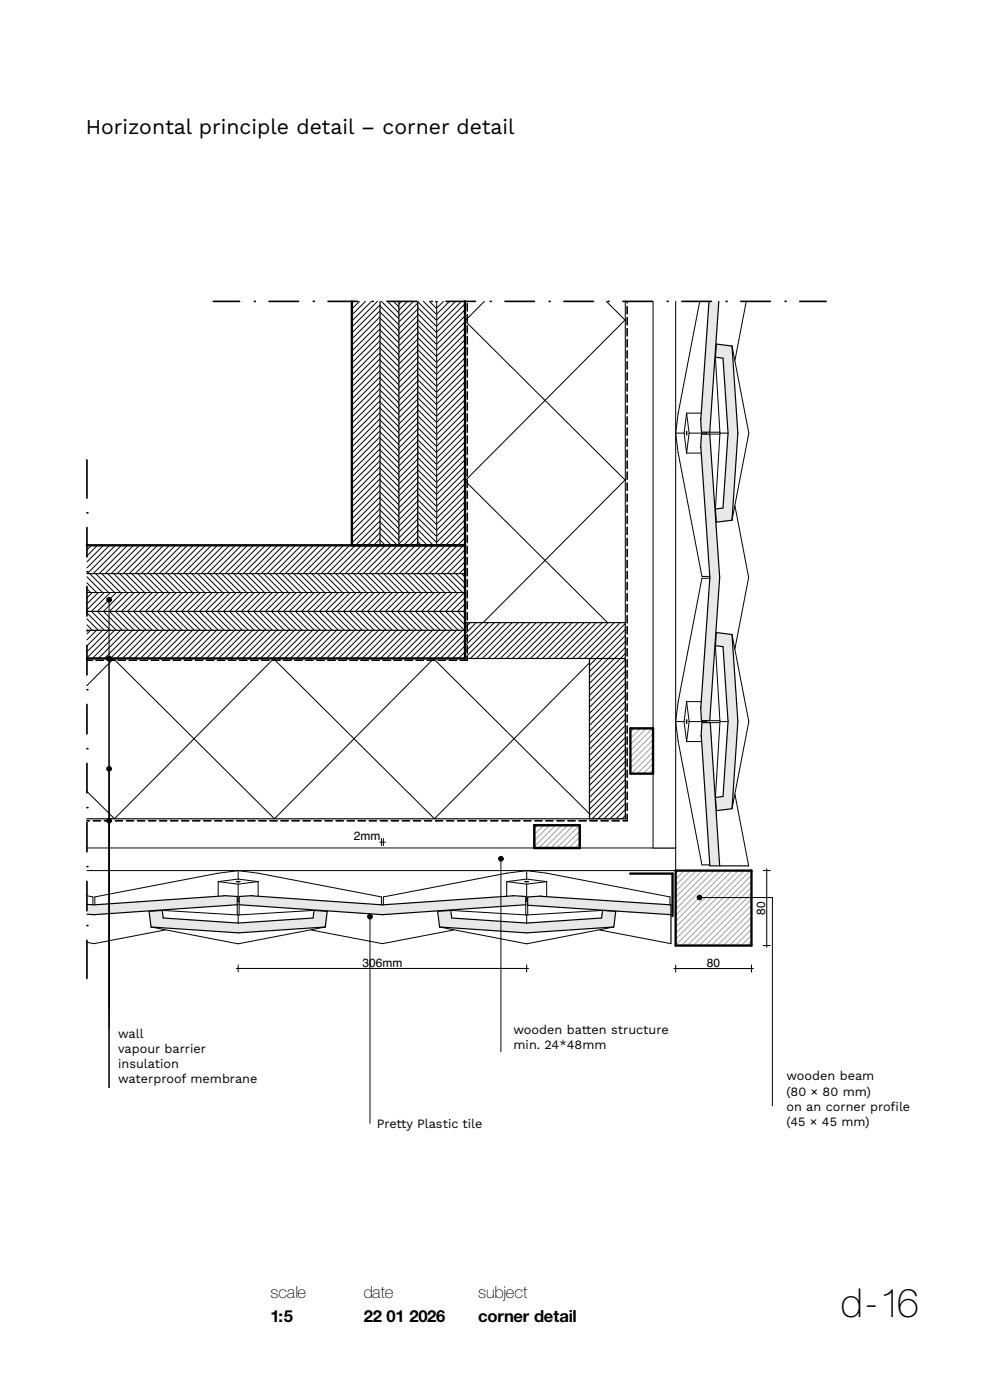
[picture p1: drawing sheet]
<svg xmlns="http://www.w3.org/2000/svg" width="210mm" height="297mm" viewBox="0 0 210 297" stroke-linecap="round" stroke-linejoin="round" font-family="sans-serif">
<defs><g id="words">
<text font-size="8.5" x="178.4" y="279.4">d-16</text>
<text font-size="4.5" x="18.2" y="28.4">Horizontal principle detail – corner detail</text>
<g font-size="3.5">
<text x="57.4" y="275.4">scale</text>
<text x="77.2" y="275.4">date</text>
<text x="101.4" y="275.4">subject</text>
<text x="57.4" y="280.4">1:5</text>
<text x="77.2" y="280.4">22</text>
<text x="82" y="280.4">01</text>
<text x="86.8" y="280.4">2026</text>
<text x="101.4" y="280.4">corner detail</text>
</g>
<g font-size="2.7">
<text x="25.1" y="220.2">wall</text>
<text x="108.9" y="219.4">wooden batten structure</text>
<text x="25.1" y="223.4">vapour barrier</text>
<text x="25.1" y="226.6">insulation</text>
<text x="108.9" y="222.6">min. 24*48mm</text>
<text x="25.1" y="229.9">waterproof membrane</text>
<text x="166.8" y="229.2">wooden beam</text>
<text x="166.8" y="232.4">(80 × 80 mm)</text>
<text x="79.9" y="239.3">Pretty Plastic tile</text>
<text x="166.8" y="235.6">on an corner profle</text>
<text x="166.8" y="238.8">(45 × 45 mm)</text>
<text x="188.9" y="235.6">i</text>
</g>
<g font-size="2.5">
<text x="75.1" y="178.3">2mm</text>
<text x="162.3" y="194.1" transform="rotate(-90 162.3 194.1)">80</text>
<text x="76.9" y="205.1">306mm</text>
<text x="149.9" y="205.1">80</text>
</g>
</g></defs>
<path d="M18.4 139.7h106.6v34h-106.6M24 139.7l34.2 34 33.8-34M24.2 139.7l-5.8 5.7M58 139.7l34.2 34 32.8-33.1M58.1 139.7l-33.8 34-5.9-5.8M91.9 139.7l33.1 32.9" fill="none" stroke="#000" stroke-width=".21"/>
<path d="M18.4 133.7h80.2v6h-80.2z" fill-rule="evenodd" fill="#fff"/>
<g fill="none" stroke="#000" stroke-width=".21">
<path d="M18.4 133.7h80.2v6h-80.2M19.2 133.7l-.8 .8M20.5 133.7l-2.1 2M21.8 133.7l-3.4 3.3M23 133.7l-4.6 4.6M24.3 133.7l-5.9 5.9M25.6 133.7l-6 6M26.9 133.7l-6 6M28.1 133.7l-6 6M29.4 133.7l-6 6M30.7 133.7l-6 6M32 133.7l-6 6"/>
<path d="M33.2 133.7l-6 6M34.5 133.7l-6 6M35.8 133.7l-6 6M37 133.7l-6 6M38.3 133.7l-6 6M39.6 133.7l-6 6M40.9 133.7l-6 6M42.1 133.7l-6 6M43.4 133.7l-6 6M44.7 133.7l-6 6M46 133.7l-6 6M47.2 133.7l-6 6"/>
<path d="M48.5 133.7l-6 6M49.8 133.7l-6 6M51 133.7l-6 6M52.3 133.7l-6 6M53.6 133.7l-6 6M54.9 133.7l-6 6M56.1 133.7l-6 6M57.4 133.7l-6 6M58.7 133.7l-6 6M60 133.7l-6 6M61.2 133.7l-6 6M62.5 133.7l-6 6"/>
<path d="M63.8 133.7l-6 6M65 133.7l-6 6M66.3 133.7l-6 6M67.6 133.7l-6 6M68.9 133.7l-6 6M70.1 133.7l-6 6M71.4 133.7l-6 6M72.7 133.7l-6 6M74 133.7l-6 6M75.2 133.7l-6 6M76.5 133.7l-6 6M77.8 133.7l-6 6"/>
<path d="M79 133.7l-6 6M80.3 133.7l-6 6M81.6 133.7l-6 6M82.9 133.7l-6 6M84.1 133.7l-6 6M85.4 133.7l-6 6M86.7 133.7l-6 6M88 133.7l-6 6M89.2 133.7l-6 6M90.5 133.7l-6 6M91.8 133.7l-6 6M93 133.7l-6 6"/>
<path d="M94.3 133.7l-6 6M95.6 133.7l-6 6M96.9 133.7l-6 6M98.1 133.7l-6 6M98.6 139.6l-.1 .1M98.6 138.3l-1.4 1.4M98.6 137l-2.6 2.7M98.6 135.7l-3.9 4M98.6 134.5l-5.2 5.2"/>
</g>
<path d="M18.4 129.7h80.2v4h-80.2z" fill-rule="evenodd" fill="#fff"/>
<g fill="none" stroke="#000" stroke-width=".21">
<path d="M18.4 132.6l1.2 1.1M18.4 131.3l2.4 2.4M18.4 130l3.7 3.7M18.4 129.7h80.2v4h-80.2M19.4 129.7l4 4M20.7 129.7l4 4M21.9 129.7l4 4M23.2 129.7l4 4M24.5 129.7l4 4M25.8 129.7l4 4M27 129.7l4 4M28.3 129.7l4 4"/>
<path d="M29.6 129.7l4 4M30.8 129.7l4 4M32.1 129.7l4 4M33.4 129.7l4 4M34.7 129.7l4 4M35.9 129.7l4 4M37.2 129.7l4 4M38.5 129.7l4 4M39.8 129.7l4 4M41 129.7l4 4M42.3 129.7l4 4M43.6 129.7l4 4"/>
<path d="M44.8 129.7l4 4M46.1 129.7l4 4M47.4 129.7l4 4M48.7 129.7l4 4M49.9 129.7l4 4M51.2 129.7l4 4M52.5 129.7l4 4M53.8 129.7l4 4M55 129.7l4 4M56.3 129.7l4 4M57.6 129.7l4 4M58.8 129.7l4 4"/>
<path d="M60.1 129.7l4 4M61.4 129.7l4 4M62.7 129.7l4 4M63.9 129.7l4 4M65.2 129.7l4 4M66.5 129.7l4 4M67.8 129.7l4 4M69 129.7l4 4M70.3 129.7l4 4M71.6 129.7l4 4M72.8 129.7l4 4M74.1 129.7l4 4"/>
<path d="M75.4 129.7l4 4M76.7 129.7l4 4M77.9 129.7l4 4M79.2 129.7l4 4M80.5 129.7l4 4M81.8 129.7l4 4M83 129.7l4 4M84.3 129.7l4 4M85.6 129.7l4 4M86.8 129.7l4 4M88.1 129.7l4 4M89.4 129.7l4 4"/>
<path d="M90.7 129.7l4 4M91.9 129.7l4 4M93.2 129.7l4 4M94.5 129.7l4 4M95.8 129.7l2.8 2.9M97 129.7l1.6 1.6M98.3 129.7l.3 .3"/>
</g>
<path d="M18.4 125.7h80.2v4h-80.2z" fill-rule="evenodd" fill="#fff"/>
<g fill="none" stroke="#000" stroke-width=".21">
<path d="M18.4 125.7h80.2v4h-80.2M19.6 125.7l-1.2 1.1M20.9 125.7l-2.5 2.4M22.1 125.7l-3.7 3.7M23.4 125.7l-4 4M24.7 125.7l-4 4M26 125.7l-4 4M27.2 125.7l-4 4M28.5 125.7l-4 4M29.8 125.7l-4 4M31 125.7l-4 4M32.3 125.7l-4 4"/>
<path d="M33.6 125.7l-4 4M34.9 125.7l-4 4M36.1 125.7l-4 4M37.4 125.7l-4 4M38.7 125.7l-4 4M40 125.7l-4 4M41.2 125.7l-4 4M42.5 125.7l-4 4M43.8 125.7l-4 4M45 125.7l-4 4M46.3 125.7l-4 4M47.6 125.7l-4 4"/>
<path d="M48.9 125.7l-4 4M50.1 125.7l-4 4M51.4 125.7l-4 4M52.7 125.7l-4 4M54 125.7l-4 4M55.2 125.7l-4 4M56.5 125.7l-4 4M57.8 125.7l-4 4M59 125.7l-4 4M60.3 125.7l-4 4M61.6 125.7l-4 4M62.9 125.7l-4 4"/>
<path d="M64.1 125.7l-4 4M65.4 125.7l-4 4M66.7 125.7l-4 4M68 125.7l-4 4M69.2 125.7l-4 4M70.5 125.7l-4 4M71.8 125.7l-4 4M73 125.7l-4 4M74.3 125.7l-4 4M75.6 125.7l-4 4M76.9 125.7l-4 4M78.1 125.7l-4 4"/>
<path d="M79.4 125.7l-4 4M80.7 125.7l-4 4M82 125.7l-4 4M83.2 125.7l-4 4M84.5 125.7l-4 4M85.8 125.7l-4 4M87 125.7l-4 4M88.3 125.7l-4 4M89.6 125.7l-4 4M90.9 125.7l-4 4M92.1 125.7l-4 4M93.4 125.7l-4 4"/>
<path d="M94.7 125.7l-4 4M96 125.7l-4 4M97.2 125.7l-4 4M98.5 125.7l-4 4M98.6 129.4l-.3 .3M98.6 128.1l-1.6 1.6M98.6 126.8l-2.8 2.9"/>
</g>
<path d="M18.4 121.7h80.2v4h-80.2z" fill-rule="evenodd" fill="#fff"/>
<g fill="none" stroke="#000" stroke-width=".21">
<path d="M18.4 124.9l.8 .8M18.4 123.6l2.1 2.1M18.4 122.4l3.4 3.3M18.4 121.7h80.2v4h-80.2M19 121.7l4 4M20.3 121.7l4 4M21.6 121.7l4 4M22.8 121.7l4 4M24.1 121.7l4 4M25.4 121.7l4 4M26.7 121.7l4 4M27.9 121.7l4 4"/>
<path d="M29.2 121.7l4 4M30.5 121.7l4 4M31.8 121.7l4 4M33 121.7l4 4M34.3 121.7l4 4M35.6 121.7l4 4M36.8 121.7l4 4M38.1 121.7l4 4M39.4 121.7l4 4M40.7 121.7l4 4M41.9 121.7l4 4M43.2 121.7l4 4"/>
<path d="M44.5 121.7l4 4M45.8 121.7l4 4M47 121.7l4 4M48.3 121.7l4 4M49.6 121.7l4 4M50.8 121.7l4 4M52.1 121.7l4 4M53.4 121.7l4 4M54.7 121.7l4 4M55.9 121.7l4 4M57.2 121.7l4 4M58.5 121.7l4 4"/>
<path d="M59.8 121.7l4 4M61 121.7l4 4M62.3 121.7l4 4M63.6 121.7l4 4M64.8 121.7l4 4M66.1 121.7l4 4M67.4 121.7l4 4M68.7 121.7l4 4M69.9 121.7l4 4M71.2 121.7l4 4M72.5 121.7l4 4M73.8 121.7l4 4"/>
<path d="M75 121.7l4 4M76.3 121.7l4 4M77.6 121.7l4 4M78.8 121.7l4 4M80.1 121.7l4 4M81.4 121.7l4 4M82.7 121.7l4 4M83.9 121.7l4 4M85.2 121.7l4 4M86.5 121.7l4 4M87.8 121.7l4 4M89 121.7l4 4"/>
<path d="M90.3 121.7l4 4M91.6 121.7l4 4M92.8 121.7l4 4M94.1 121.7l4 4M95.4 121.7l3.2 3.2M96.7 121.7l1.9 2M97.9 121.7l.7 .7"/>
</g>
<path d="M18.4 115.7h80.2v6h-80.2z" fill-rule="evenodd" fill="#fff"/>
<g fill="none" stroke="#000" stroke-width=".21">
<path d="M18.4 115.7h80.2v6h-80.2M19.4 115.7l-1 1M20.7 115.7l-2.3 2.2M22 115.7l-3.6 3.5M23.2 115.7l-4.8 4.8M24.5 115.7l-6 6M25.8 115.7l-6 6M27 115.7l-6 6M28.3 115.7l-6 6M29.6 115.7l-6 6M30.9 115.7l-6 6M32.1 115.7l-6 6"/>
<path d="M33.4 115.7l-6 6M34.7 115.7l-6 6M36 115.7l-6 6M37.2 115.7l-6 6M38.5 115.7l-6 6M39.8 115.7l-6 6M41 115.7l-6 6M42.3 115.7l-6 6M43.6 115.7l-6 6M44.9 115.7l-6 6M46.1 115.7l-6 6M47.4 115.7l-6 6"/>
<path d="M48.7 115.7l-6 6M50 115.7l-6 6M51.2 115.7l-6 6M52.5 115.7l-6 6M53.8 115.7l-6 6M55 115.7l-6 6M56.3 115.7l-6 6M57.6 115.7l-6 6M58.9 115.7l-6 6M60.1 115.7l-6 6M61.4 115.7l-6 6M62.7 115.7l-6 6"/>
<path d="M64 115.7l-6 6M65.2 115.7l-6 6M66.5 115.7l-6 6M67.8 115.7l-6 6M69 115.7l-6 6M70.3 115.7l-6 6M71.6 115.7l-6 6M72.9 115.7l-6 6M74.1 115.7l-6 6M75.4 115.7l-6 6M76.7 115.7l-6 6M78 115.7l-6 6"/>
<path d="M79.2 115.7l-6 6M80.5 115.7l-6 6M81.8 115.7l-6 6M83 115.7l-6 6M84.3 115.7l-6 6M85.6 115.7l-6 6M86.9 115.7l-6 6M88.1 115.7l-6 6M89.4 115.7l-6 6M90.7 115.7l-6 6M92 115.7l-6 6M93.2 115.7l-6 6"/>
<path d="M94.5 115.7l-6 6M95.8 115.7l-6 6M97 115.7l-6 6M98.3 115.7l-6 6M98.6 119.2l-2.5 2.5M98.6 117.9l-3.7 3.8M98.6 116.6l-5 5.1M98.6 120.5l-1.2 1.2"/>
</g>
<path d="M125 139.7h7.6v34h-7.6z" fill-rule="evenodd" fill="#fff"/>
<g fill="none" stroke="#000" stroke-width=".21">
<path d="M125 139.7h7.6v34h-7.6zM125.2 139.7l-.2 .2M126.5 139.7l-1.5 1.5M127.8 139.7l-2.8 2.7M129 139.7l-4 4M130.3 139.7l-5.3 5.3M131.6 139.7l-6.6 6.5M132.6 139.9l-7.6 7.6M132.6 159l-7.6 7.6M132.6 157.7l-7.6 7.6M132.6 156.5l-7.6 7.6M132.6 155.2l-7.6 7.6"/>
<path d="M132.6 153.9l-7.6 7.6M132.6 152.6l-7.6 7.6M132.6 151.4l-7.6 7.6M132.6 150.1l-7.6 7.6M132.6 148.8l-7.6 7.6M132.6 147.6l-7.6 7.6M132.6 146.3l-7.6 7.6M132.6 145l-7.6 7.6M132.6 143.7l-7.6 7.6M132.6 142.5l-7.6 7.6M132.6 141.2l-7.6 7.6M132.6 173l-.6 .7"/>
<path d="M132.6 171.7l-1.9 2M132.6 170.5l-3.2 3.2M132.6 169.2l-4.5 4.5M132.6 167.9l-5.7 5.8M132.6 166.6l-7 7.1M132.6 165.4l-7.6 7.6M132.6 164.1l-7.6 7.6M132.6 162.8l-7.6 7.6M132.6 161.6l-7.6 7.6M132.6 160.3l-7.6 7.6"/>
</g>
<path d="M18.4 179.9h124.9v4.8h-124.9z" fill-rule="evenodd" fill="#fff"/>
<path d="M18.4 179.9h124.9v4.8h-124.9" fill="none" stroke="#000" stroke-width=".21"/>
<path d="M113.4 175.1h9.6v4.8h-9.6z" fill-rule="evenodd" fill="#fff"/>
<path d="M114 175.1l-.6 .6M115.3 175.1l-1.9 1.9M116.6 175.1l-3.2 3.2M117.8 175.1l-4.4 4.5M119.1 175.1l-4.8 4.8M120.4 175.1l-4.8 4.8M121.6 175.1l-4.8 4.8M122.9 175.1l-4.8 4.8M123 178.9l-1.1 1M123 177.6l-2.3 2.3M123 176.3l-3.6 3.6" fill="none" stroke="#99a3a6" stroke-width=".21"/>
<path d="M113.4 175.1h9.6v4.8h-9.6z" fill="none" stroke="#000" stroke-width=".5"/>
<path d="M98.6 63.9h34v75.8h-34z" fill-rule="evenodd" fill="#fff"/>
<path d="M98.6 63.9v75.8h34v-75.8M102.7 63.9l-4.1 4.2 34 33.8M128.6 63.9l4 4M132.6 67.8l-34 34.2 34 33.8M132.6 101.8l-34 34.1 3.8 3.8M132.6 135.7l-3.9 4" fill="none" stroke="#000" stroke-width=".21"/>
<path d="M138.5 63.9h4.8v116h-4.8z" fill-rule="evenodd" fill="#fff"/>
<path d="M138.5 63.9v116h4.8v-116" fill="none" stroke="#000" stroke-width=".21"/>
<path d="M133.7 154.5h4.8v9.6h-4.8z" fill-rule="evenodd" fill="#fff"/>
<path d="M134.6 154.5l-.9 .9M135.9 154.5l-2.2 2.1M137.1 154.5l-3.4 3.4M138.4 154.5l-4.7 4.7M138.5 159.5l-4.6 4.6M138.5 158.2l-4.8 4.8M138.5 156.9l-4.8 4.8M138.5 155.7l-4.8 4.8M138.5 163.3l-.8 .8M138.5 162l-2.1 2.1M138.5 160.8l-3.3 3.3" fill="none" stroke="#99a3a6" stroke-width=".21"/>
<path d="M133.7 154.5h4.8v9.6h-4.8z" fill="none" stroke="#000" stroke-width=".21"/>
<path d="M98.6 132.1h34v7.6h-34z" fill-rule="evenodd" fill="#fff"/>
<g fill="none" stroke="#000" stroke-width=".21">
<path d="M98.6 132.1h34v7.6h-34zM99.7 132.1l-1.1 1.1M101 132.1l-2.4 2.4M102.3 132.1l-3.7 3.6M103.6 132.1l-5 4.9M104.8 132.1l-6.2 6.2M106.1 132.1l-7.5 7.5M107.4 132.1l-7.6 7.6M108.6 132.1l-7.6 7.6M109.9 132.1l-7.6 7.6M111.2 132.1l-7.6 7.6M112.5 132.1l-7.6 7.6"/>
<path d="M113.7 132.1l-7.6 7.6M115 132.1l-7.6 7.6M116.3 132.1l-7.6 7.6M117.6 132.1l-7.6 7.6M118.8 132.1l-7.6 7.6M120.1 132.1l-7.6 7.6M121.4 132.1l-7.6 7.6M122.6 132.1l-7.6 7.6M123.9 132.1l-7.6 7.6M125.2 132.1l-7.6 7.6M126.5 132.1l-7.6 7.6M127.7 132.1l-7.6 7.6"/>
<path d="M129 132.1l-7.6 7.6M130.3 132.1l-7.6 7.6M131.6 132.1l-7.6 7.6M132.6 138.6l-1 1.1M132.6 137.4l-2.3 2.3M132.6 136.1l-3.6 3.6M132.6 134.8l-4.8 4.9M132.6 133.6l-6.1 6.1M132.6 132.3l-7.4 7.4"/>
</g>
<path d="M74.6 63.9h6v51.8h-6z" fill-rule="evenodd" fill="#fff"/>
<g fill="none" stroke="#000" stroke-width=".21">
<path d="M74.6 63.9v51.8h6v-51.8M75 63.9l-.4 .4M76.2 63.9l-1.6 1.6M77.5 63.9l-2.9 2.9M78.8 63.9l-4.2 4.2M80.1 63.9l-5.5 5.5M80.6 79.9l-6 6M80.6 78.6l-6 6M80.6 77.4l-6 6M80.6 76.1l-6 6M80.6 74.8l-6 6M80.6 73.5l-6 6"/>
<path d="M80.6 72.3l-6 6M80.6 71l-6 6M80.6 69.7l-6 6M80.6 68.5l-6 6M80.6 67.2l-6 6M80.6 65.9l-6 6M80.6 64.6l-6 6M80.6 99l-6 6M80.6 97.7l-6 6M80.6 96.5l-6 6M80.6 95.2l-6 6M80.6 93.9l-6 6"/>
<path d="M80.6 92.6l-6 6M80.6 91.4l-6 6M80.6 90.1l-6 6M80.6 88.8l-6 6M80.6 87.5l-6 6M80.6 86.3l-6 6M80.6 85l-6 6M80.6 83.7l-6 6M80.6 82.5l-6 6M80.6 81.2l-6 6M80.6 115.5l-.1 .2M80.6 114.3l-1.4 1.4"/>
<path d="M80.6 113l-2.6 2.7M80.6 111.7l-3.9 4M80.6 110.5l-5.2 5.2M80.6 109.2l-6 6M80.6 107.9l-6 6M80.6 106.6l-6 6M80.6 105.4l-6 6M80.6 104.1l-6 6M80.6 102.8l-6 6M80.6 101.5l-6 6M80.6 100.3l-6 6"/>
</g>
<path d="M80.6 63.9h4v51.8h-4z" fill-rule="evenodd" fill="#fff"/>
<g fill="none" stroke="#000" stroke-width=".21">
<path d="M80.6 78.9l4 4M80.6 77.7l4 4M80.6 76.4l4 4M80.6 75.1l4 4M80.6 73.8l4 4M80.6 72.6l4 4M80.6 71.3l4 4M80.6 70l4 4M80.6 68.8l4 4M80.6 67.5l4 4M80.6 66.2l4 4M80.6 64.9l4 4"/>
<path d="M80.6 63.9v51.8h4v-51.8M80.9 63.9l3.7 3.8M82.2 63.9l2.4 2.5M83.5 63.9l1.1 1.2M80.6 99.3l4 4M80.6 98l4 4M80.6 96.8l4 4M80.6 95.5l4 4M80.6 94.2l4 4M80.6 92.9l4 4M80.6 91.7l4 4M80.6 90.4l4 4"/>
<path d="M80.6 89.1l4 4M80.6 87.8l4 4M80.6 86.6l4 4M80.6 85.3l4 4M80.6 84l4 4M80.6 82.8l4 4M80.6 81.5l4 4M80.6 80.2l4 4M80.6 114.6l1.2 1.1M80.6 113.3l2.4 2.4M80.6 112l3.7 3.7M80.6 110.8l4 4"/>
<path d="M80.6 109.5l4 4M80.6 108.2l4 4M80.6 106.9l4 4M80.6 105.7l4 4M80.6 104.4l4 4M80.6 103.1l4 4M80.6 101.8l4 4M80.6 100.6l4 4"/>
</g>
<path d="M84.6 63.9h4v51.8h-4z" fill-rule="evenodd" fill="#fff"/>
<g fill="none" stroke="#000" stroke-width=".21">
<path d="M84.6 63.9v51.8h4v-51.8M85.2 63.9l-.6 .6M86.4 63.9l-1.8 1.8M87.7 63.9l-3.1 3.1M88.6 79.5l-4 4M88.6 78.3l-4 4M88.6 77l-4 4M88.6 75.7l-4 4M88.6 74.5l-4 4M88.6 73.2l-4 4M88.6 71.9l-4 4M88.6 70.6l-4 4"/>
<path d="M88.6 69.4l-4 4M88.6 68.1l-4 4M88.6 66.8l-4 4M88.6 65.5l-4 4M88.6 64.3l-4 4M88.6 99.9l-4 4M88.6 98.6l-4 4M88.6 97.4l-4 4M88.6 96.1l-4 4M88.6 94.8l-4 4M88.6 93.5l-4 4M88.6 92.3l-4 4"/>
<path d="M88.6 91l-4 4M88.6 89.7l-4 4M88.6 88.5l-4 4M88.6 87.2l-4 4M88.6 85.9l-4 4M88.6 84.6l-4 4M88.6 83.4l-4 4M88.6 82.1l-4 4M88.6 80.8l-4 4M88.6 115.2l-.5 .5M88.6 113.9l-1.7 1.8M88.6 112.6l-3 3.1"/>
<path d="M88.6 111.4l-4 4M88.6 110.1l-4 4M88.6 108.8l-4 4M88.6 107.5l-4 4M88.6 106.3l-4 4M88.6 105l-4 4M88.6 103.7l-4 4M88.6 102.5l-4 4M88.6 101.2l-4 4"/>
</g>
<path d="M88.6 63.9h4v51.8h-4z" fill-rule="evenodd" fill="#fff"/>
<g fill="none" stroke="#000" stroke-width=".21">
<path d="M88.6 79.3l4 4M88.6 78l4 4M88.6 76.8l4 4M88.6 75.5l4 4M88.6 74.2l4 4M88.6 72.9l4 4M88.6 71.7l4 4M88.6 70.4l4 4M88.6 69.1l4 4M88.6 67.8l4 4M88.6 66.6l4 4M88.6 65.3l4 4"/>
<path d="M88.6 64l4 4M88.6 63.9v51.8h4v-51.8M89.8 63.9l2.8 2.9M91.1 63.9l1.5 1.6M92.4 63.9l.2 .3M88.6 99.7l4 4M88.6 98.4l4 4M88.6 97.1l4 4M88.6 95.8l4 4M88.6 94.6l4 4M88.6 93.3l4 4M88.6 92l4 4"/>
<path d="M88.6 90.8l4 4M88.6 89.5l4 4M88.6 88.2l4 4M88.6 86.9l4 4M88.6 85.7l4 4M88.6 84.4l4 4M88.6 83.1l4 4M88.6 81.8l4 4M88.6 80.6l4 4M88.6 114.9l.8 .8M88.6 113.7l2.1 2M88.6 112.4l3.3 3.3"/>
<path d="M88.6 111.1l4 4M88.6 109.8l4 4M88.6 108.6l4 4M88.6 107.3l4 4M88.6 106l4 4M88.6 104.8l4 4M88.6 103.5l4 4M88.6 102.2l4 4M88.6 100.9l4 4"/>
</g>
<path d="M92.6 63.9h6v51.8h-6z" fill-rule="evenodd" fill="#fff"/>
<g fill="none" stroke="#000" stroke-width=".21">
<path d="M92.6 63.9v51.8h6v-51.8M92.8 63.9l-.2 .2M94.1 63.9l-1.5 1.5M95.3 63.9l-2.7 2.7M96.6 63.9l-4 4M97.9 63.9l-5.3 5.3M98.6 79.7l-6 6M98.6 78.5l-6 6M98.6 77.2l-6 6M98.6 75.9l-6 6M98.6 74.6l-6 6M98.6 73.4l-6 6"/>
<path d="M98.6 72.1l-6 6M98.6 70.8l-6 6M98.6 69.5l-6 6M98.6 68.3l-6 6M98.6 67l-6 6M98.6 65.7l-6 6M98.6 64.5l-6 6M98.6 98.8l-6 6M98.6 97.5l-6 6M98.6 96.3l-6 6M98.6 95l-6 6M98.6 93.7l-6 6"/>
<path d="M98.6 92.5l-6 6M98.6 91.2l-6 6M98.6 89.9l-6 6M98.6 88.6l-6 6M98.6 87.4l-6 6M98.6 86.1l-6 6M98.6 84.8l-6 6M98.6 83.5l-6 6M98.6 82.3l-6 6M98.6 81l-6 6M98.6 115.4l-.3 .3M98.6 114.1l-1.6 1.6"/>
<path d="M98.6 112.8l-2.8 2.9M98.6 111.5l-4.1 4.2M98.6 110.3l-5.4 5.4M98.6 109l-6 6M98.6 107.7l-6 6M98.6 106.5l-6 6M98.6 105.2l-6 6M98.6 103.9l-6 6M98.6 102.6l-6 6M98.6 101.4l-6 6M98.6 100.1l-6 6"/>
</g>
<path d="M18.4 139.7h106.6v34h-106.6z" fill-rule="evenodd" fill="#fff"/>
<path d="M18.4 139.7h106.6v34h-106.6M24 139.7l34.2 34 33.8-34M24.2 139.7l-5.8 5.7M58 139.7l34.2 34 32.8-33.1M58.1 139.7l-33.8 34-5.9-5.8M91.9 139.7l33.1 32.9" fill="none" stroke="#000" stroke-width=".21"/>
<path d="M18.4 133.7h80.2v6h-80.2z" fill-rule="evenodd" fill="#fff"/>
<g fill="none" stroke="#000" stroke-width=".21">
<path d="M18.4 133.7h80.2v6h-80.2M19.2 133.7l-.8 .8M20.5 133.7l-2.1 2M21.8 133.7l-3.4 3.3M23 133.7l-4.6 4.6M24.3 133.7l-5.9 5.9M25.6 133.7l-6 6M26.9 133.7l-6 6M28.1 133.7l-6 6M29.4 133.7l-6 6M30.7 133.7l-6 6M32 133.7l-6 6"/>
<path d="M33.2 133.7l-6 6M34.5 133.7l-6 6M35.8 133.7l-6 6M37 133.7l-6 6M38.3 133.7l-6 6M39.6 133.7l-6 6M40.9 133.7l-6 6M42.1 133.7l-6 6M43.4 133.7l-6 6M44.7 133.7l-6 6M46 133.7l-6 6M47.2 133.7l-6 6"/>
<path d="M48.5 133.7l-6 6M49.8 133.7l-6 6M51 133.7l-6 6M52.3 133.7l-6 6M53.6 133.7l-6 6M54.9 133.7l-6 6M56.1 133.7l-6 6M57.4 133.7l-6 6M58.7 133.7l-6 6M60 133.7l-6 6M61.2 133.7l-6 6M62.5 133.7l-6 6"/>
<path d="M63.8 133.7l-6 6M65 133.7l-6 6M66.3 133.7l-6 6M67.6 133.7l-6 6M68.9 133.7l-6 6M70.1 133.7l-6 6M71.4 133.7l-6 6M72.7 133.7l-6 6M74 133.7l-6 6M75.2 133.7l-6 6M76.5 133.7l-6 6M77.8 133.7l-6 6"/>
<path d="M79 133.7l-6 6M80.3 133.7l-6 6M81.6 133.7l-6 6M82.9 133.7l-6 6M84.1 133.7l-6 6M85.4 133.7l-6 6M86.7 133.7l-6 6M88 133.7l-6 6M89.2 133.7l-6 6M90.5 133.7l-6 6M91.8 133.7l-6 6M93 133.7l-6 6"/>
<path d="M94.3 133.7l-6 6M95.6 133.7l-6 6M96.9 133.7l-6 6M98.1 133.7l-6 6M98.6 139.6l-.1 .1M98.6 138.3l-1.4 1.4M98.6 137l-2.6 2.7M98.6 135.7l-3.9 4M98.6 134.5l-5.2 5.2"/>
</g>
<path d="M18.4 129.7h80.2v4h-80.2z" fill-rule="evenodd" fill="#fff"/>
<g fill="none" stroke="#000" stroke-width=".21">
<path d="M18.4 132.6l1.2 1.1M18.4 131.3l2.4 2.4M18.4 130l3.7 3.7M18.4 129.7h80.2v4h-80.2M19.4 129.7l4 4M20.7 129.7l4 4M21.9 129.7l4 4M23.2 129.7l4 4M24.5 129.7l4 4M25.8 129.7l4 4M27 129.7l4 4M28.3 129.7l4 4"/>
<path d="M29.6 129.7l4 4M30.8 129.7l4 4M32.1 129.7l4 4M33.4 129.7l4 4M34.7 129.7l4 4M35.9 129.7l4 4M37.2 129.7l4 4M38.5 129.7l4 4M39.8 129.7l4 4M41 129.7l4 4M42.3 129.7l4 4M43.6 129.7l4 4"/>
<path d="M44.8 129.7l4 4M46.1 129.7l4 4M47.4 129.7l4 4M48.7 129.7l4 4M49.9 129.7l4 4M51.2 129.7l4 4M52.5 129.7l4 4M53.8 129.7l4 4M55 129.7l4 4M56.3 129.7l4 4M57.6 129.7l4 4M58.8 129.7l4 4"/>
<path d="M60.1 129.7l4 4M61.4 129.7l4 4M62.7 129.7l4 4M63.9 129.7l4 4M65.2 129.7l4 4M66.5 129.7l4 4M67.8 129.7l4 4M69 129.7l4 4M70.3 129.7l4 4M71.6 129.7l4 4M72.8 129.7l4 4M74.1 129.7l4 4"/>
<path d="M75.4 129.7l4 4M76.7 129.7l4 4M77.9 129.7l4 4M79.2 129.7l4 4M80.5 129.7l4 4M81.8 129.7l4 4M83 129.7l4 4M84.3 129.7l4 4M85.6 129.7l4 4M86.8 129.7l4 4M88.1 129.7l4 4M89.4 129.7l4 4"/>
<path d="M90.7 129.7l4 4M91.9 129.7l4 4M93.2 129.7l4 4M94.5 129.7l4 4M95.8 129.7l2.8 2.9M97 129.7l1.6 1.6M98.3 129.7l.3 .3"/>
</g>
<path d="M18.4 125.7h80.2v4h-80.2z" fill-rule="evenodd" fill="#fff"/>
<g fill="none" stroke="#000" stroke-width=".21">
<path d="M18.4 125.7h80.2v4h-80.2M19.6 125.7l-1.2 1.1M20.9 125.7l-2.5 2.4M22.1 125.7l-3.7 3.7M23.4 125.7l-4 4M24.7 125.7l-4 4M26 125.7l-4 4M27.2 125.7l-4 4M28.5 125.7l-4 4M29.8 125.7l-4 4M31 125.7l-4 4M32.3 125.7l-4 4"/>
<path d="M33.6 125.7l-4 4M34.9 125.7l-4 4M36.1 125.7l-4 4M37.4 125.7l-4 4M38.7 125.7l-4 4M40 125.7l-4 4M41.2 125.7l-4 4M42.5 125.7l-4 4M43.8 125.7l-4 4M45 125.7l-4 4M46.3 125.7l-4 4M47.6 125.7l-4 4"/>
<path d="M48.9 125.7l-4 4M50.1 125.7l-4 4M51.4 125.7l-4 4M52.7 125.7l-4 4M54 125.7l-4 4M55.2 125.7l-4 4M56.5 125.7l-4 4M57.8 125.7l-4 4M59 125.7l-4 4M60.3 125.7l-4 4M61.6 125.7l-4 4M62.9 125.7l-4 4"/>
<path d="M64.1 125.7l-4 4M65.4 125.7l-4 4M66.7 125.7l-4 4M68 125.7l-4 4M69.2 125.7l-4 4M70.5 125.7l-4 4M71.8 125.7l-4 4M73 125.7l-4 4M74.3 125.7l-4 4M75.6 125.7l-4 4M76.9 125.7l-4 4M78.1 125.7l-4 4"/>
<path d="M79.4 125.7l-4 4M80.7 125.7l-4 4M82 125.7l-4 4M83.2 125.7l-4 4M84.5 125.7l-4 4M85.8 125.7l-4 4M87 125.7l-4 4M88.3 125.7l-4 4M89.6 125.7l-4 4M90.9 125.7l-4 4M92.1 125.7l-4 4M93.4 125.7l-4 4"/>
<path d="M94.7 125.7l-4 4M96 125.7l-4 4M97.2 125.7l-4 4M98.5 125.7l-4 4M98.6 129.4l-.3 .3M98.6 128.1l-1.6 1.6M98.6 126.8l-2.8 2.9"/>
</g>
<path d="M18.4 121.7h80.2v4h-80.2z" fill-rule="evenodd" fill="#fff"/>
<g fill="none" stroke="#000" stroke-width=".21">
<path d="M18.4 124.9l.8 .8M18.4 123.6l2.1 2.1M18.4 122.4l3.4 3.3M18.4 121.7h80.2v4h-80.2M19 121.7l4 4M20.3 121.7l4 4M21.6 121.7l4 4M22.8 121.7l4 4M24.1 121.7l4 4M25.4 121.7l4 4M26.7 121.7l4 4M27.9 121.7l4 4"/>
<path d="M29.2 121.7l4 4M30.5 121.7l4 4M31.8 121.7l4 4M33 121.7l4 4M34.3 121.7l4 4M35.6 121.7l4 4M36.8 121.7l4 4M38.1 121.7l4 4M39.4 121.7l4 4M40.7 121.7l4 4M41.9 121.7l4 4M43.2 121.7l4 4"/>
<path d="M44.5 121.7l4 4M45.8 121.7l4 4M47 121.7l4 4M48.3 121.7l4 4M49.6 121.7l4 4M50.8 121.7l4 4M52.1 121.7l4 4M53.4 121.7l4 4M54.7 121.7l4 4M55.9 121.7l4 4M57.2 121.7l4 4M58.5 121.7l4 4"/>
<path d="M59.8 121.7l4 4M61 121.7l4 4M62.3 121.7l4 4M63.6 121.7l4 4M64.8 121.7l4 4M66.1 121.7l4 4M67.4 121.7l4 4M68.7 121.7l4 4M69.9 121.7l4 4M71.2 121.7l4 4M72.5 121.7l4 4M73.8 121.7l4 4"/>
<path d="M75 121.7l4 4M76.3 121.7l4 4M77.6 121.7l4 4M78.8 121.7l4 4M80.1 121.7l4 4M81.4 121.7l4 4M82.7 121.7l4 4M83.9 121.7l4 4M85.2 121.7l4 4M86.5 121.7l4 4M87.8 121.7l4 4M89 121.7l4 4"/>
<path d="M90.3 121.7l4 4M91.6 121.7l4 4M92.8 121.7l4 4M94.1 121.7l4 4M95.4 121.7l3.2 3.2M96.7 121.7l1.9 2M97.9 121.7l.7 .7"/>
</g>
<path d="M18.4 115.7h80.2v6h-80.2z" fill-rule="evenodd" fill="#fff"/>
<g fill="none" stroke="#000" stroke-width=".21">
<path d="M18.4 115.7h80.2v6h-80.2M19.4 115.7l-1 1M20.7 115.7l-2.3 2.2M22 115.7l-3.6 3.5M23.2 115.7l-4.8 4.8M24.5 115.7l-6 6M25.8 115.7l-6 6M27 115.7l-6 6M28.3 115.7l-6 6M29.6 115.7l-6 6M30.9 115.7l-6 6M32.1 115.7l-6 6"/>
<path d="M33.4 115.7l-6 6M34.7 115.7l-6 6M36 115.7l-6 6M37.2 115.7l-6 6M38.5 115.7l-6 6M39.8 115.7l-6 6M41 115.7l-6 6M42.3 115.7l-6 6M43.6 115.7l-6 6M44.9 115.7l-6 6M46.1 115.7l-6 6M47.4 115.7l-6 6"/>
<path d="M48.7 115.7l-6 6M50 115.7l-6 6M51.2 115.7l-6 6M52.5 115.7l-6 6M53.8 115.7l-6 6M55 115.7l-6 6M56.3 115.7l-6 6M57.6 115.7l-6 6M58.9 115.7l-6 6M60.1 115.7l-6 6M61.4 115.7l-6 6M62.7 115.7l-6 6"/>
<path d="M64 115.7l-6 6M65.2 115.7l-6 6M66.5 115.7l-6 6M67.8 115.7l-6 6M69 115.7l-6 6M70.3 115.7l-6 6M71.6 115.7l-6 6M72.9 115.7l-6 6M74.1 115.7l-6 6M75.4 115.7l-6 6M76.7 115.7l-6 6M78 115.7l-6 6"/>
<path d="M79.2 115.7l-6 6M80.5 115.7l-6 6M81.8 115.7l-6 6M83 115.7l-6 6M84.3 115.7l-6 6M85.6 115.7l-6 6M86.9 115.7l-6 6M88.1 115.7l-6 6M89.4 115.7l-6 6M90.7 115.7l-6 6M92 115.7l-6 6M93.2 115.7l-6 6"/>
<path d="M94.5 115.7l-6 6M95.8 115.7l-6 6M97 115.7l-6 6M98.3 115.7l-6 6M98.6 119.2l-2.5 2.5M98.6 117.9l-3.7 3.8M98.6 116.6l-5 5.1M98.6 120.5l-1.2 1.2"/>
</g>
<path d="M125 139.7h7.6v34h-7.6z" fill-rule="evenodd" fill="#fff"/>
<g fill="none" stroke="#000" stroke-width=".21">
<path d="M125.2 139.7l-.2 .2M126.5 139.7l-1.5 1.5M127.8 139.7l-2.8 2.7M129 139.7l-4 4M130.3 139.7l-5.3 5.3M131.6 139.7l-6.6 6.5M132.6 139.9l-7.6 7.6M132.6 159l-7.6 7.6M132.6 157.7l-7.6 7.6M132.6 156.5l-7.6 7.6M132.6 155.2l-7.6 7.6M132.6 153.9l-7.6 7.6"/>
<path d="M132.6 152.6l-7.6 7.6M132.6 151.4l-7.6 7.6M132.6 150.1l-7.6 7.6M132.6 148.8l-7.6 7.6M132.6 147.6l-7.6 7.6M132.6 146.3l-7.6 7.6M132.6 145l-7.6 7.6M132.6 143.7l-7.6 7.6M132.6 142.5l-7.6 7.6M132.6 141.2l-7.6 7.6M132.6 173l-.6 .7M132.6 171.7l-1.9 2"/>
<path d="M132.6 170.5l-3.2 3.2M132.6 169.2l-4.5 4.5M132.6 167.9l-5.7 5.8M132.6 166.6l-7 7.1M132.6 165.4l-7.6 7.6M132.6 164.1l-7.6 7.6M132.6 162.8l-7.6 7.6M132.6 161.6l-7.6 7.6M132.6 160.3l-7.6 7.6"/>
</g>
<path d="M125 139.7h7.6v34h-7.6z" fill="none" stroke="#000" stroke-width=".25"/>
<path d="M113.4 175.1h9.6v4.8h-9.6z" fill-rule="evenodd" fill="#fff"/>
<path d="M114 175.1l-.6 .6M115.3 175.1l-1.9 1.9M116.6 175.1l-3.2 3.2M117.8 175.1l-4.4 4.5M119.1 175.1l-4.8 4.8M120.4 175.1l-4.8 4.8M121.6 175.1l-4.8 4.8M122.9 175.1l-4.8 4.8M123 178.9l-1.1 1M123 177.6l-2.3 2.3M123 176.3l-3.6 3.6" fill="none" stroke="#99a3a6" stroke-width=".21"/>
<path d="M113.4 175.1h9.6v4.8h-9.6z" fill="none" stroke="#000" stroke-width=".5"/>
<path d="M98.6 63.9h34v75.8h-34z" fill-rule="evenodd" fill="#fff"/>
<path d="M98.6 63.9v75.8h34v-75.8M102.7 63.9l-4.1 4.2 34 33.8M128.6 63.9l4 4M132.6 67.8l-34 34.2 34 33.8M132.6 101.8l-34 34.1 3.8 3.8M132.6 135.7l-3.9 4" fill="none" stroke="#000" stroke-width=".21"/>
<path d="M133.7 154.5h4.8v9.6h-4.8z" fill-rule="evenodd" fill="#fff"/>
<path d="M134.6 154.5l-.9 .9M135.9 154.5l-2.2 2.1M137.1 154.5l-3.4 3.4M138.4 154.5l-4.7 4.7M138.5 159.5l-4.6 4.6M138.5 158.2l-4.8 4.8M138.5 156.9l-4.8 4.8M138.5 155.7l-4.8 4.8M138.5 163.3l-.8 .8M138.5 162l-2.1 2.1M138.5 160.8l-3.3 3.3" fill="none" stroke="#99a3a6" stroke-width=".21"/>
<path d="M133.7 154.5h4.8v9.6h-4.8z" fill="none" stroke="#000" stroke-width=".5"/>
<path d="M98.6 132.1h34v7.6h-34z" fill-rule="evenodd" fill="#fff"/>
<g fill="none" stroke="#000" stroke-width=".21">
<path d="M99.7 132.1l-1.1 1.1M101 132.1l-2.4 2.4M102.3 132.1l-3.7 3.6M103.6 132.1l-5 4.9M104.8 132.1l-6.2 6.2M106.1 132.1l-7.5 7.5M107.4 132.1l-7.6 7.6M108.6 132.1l-7.6 7.6M109.9 132.1l-7.6 7.6M111.2 132.1l-7.6 7.6M112.5 132.1l-7.6 7.6M113.7 132.1l-7.6 7.6"/>
<path d="M115 132.1l-7.6 7.6M116.3 132.1l-7.6 7.6M117.6 132.1l-7.6 7.6M118.8 132.1l-7.6 7.6M120.1 132.1l-7.6 7.6M121.4 132.1l-7.6 7.6M122.6 132.1l-7.6 7.6M123.9 132.1l-7.6 7.6M125.2 132.1l-7.6 7.6M126.5 132.1l-7.6 7.6M127.7 132.1l-7.6 7.6M129 132.1l-7.6 7.6"/>
<path d="M130.3 132.1l-7.6 7.6M131.6 132.1l-7.6 7.6M132.6 138.6l-1 1.1M132.6 137.4l-2.3 2.3M132.6 136.1l-3.6 3.6M132.6 134.8l-4.8 4.9M132.6 133.6l-6.1 6.1M132.6 132.3l-7.4 7.4"/>
</g>
<path d="M98.6 132.1h34v7.6h-34z" fill="none" stroke="#000" stroke-width=".25"/>
<path d="M74.6 63.9h6v51.8h-6z" fill-rule="evenodd" fill="#fff"/>
<g fill="none" stroke="#000" stroke-width=".21">
<path d="M74.6 63.9v51.8h6v-51.8M75 63.9l-.4 .4M76.2 63.9l-1.6 1.6M77.5 63.9l-2.9 2.9M78.8 63.9l-4.2 4.2M80.1 63.9l-5.5 5.5M80.6 79.9l-6 6M80.6 78.6l-6 6M80.6 77.4l-6 6M80.6 76.1l-6 6M80.6 74.8l-6 6M80.6 73.5l-6 6"/>
<path d="M80.6 72.3l-6 6M80.6 71l-6 6M80.6 69.7l-6 6M80.6 68.5l-6 6M80.6 67.2l-6 6M80.6 65.9l-6 6M80.6 64.6l-6 6M80.6 99l-6 6M80.6 97.7l-6 6M80.6 96.5l-6 6M80.6 95.2l-6 6M80.6 93.9l-6 6"/>
<path d="M80.6 92.6l-6 6M80.6 91.4l-6 6M80.6 90.1l-6 6M80.6 88.8l-6 6M80.6 87.5l-6 6M80.6 86.3l-6 6M80.6 85l-6 6M80.6 83.7l-6 6M80.6 82.5l-6 6M80.6 81.2l-6 6M80.6 115.5l-.1 .2M80.6 114.3l-1.4 1.4"/>
<path d="M80.6 113l-2.6 2.7M80.6 111.7l-3.9 4M80.6 110.5l-5.2 5.2M80.6 109.2l-6 6M80.6 107.9l-6 6M80.6 106.6l-6 6M80.6 105.4l-6 6M80.6 104.1l-6 6M80.6 102.8l-6 6M80.6 101.5l-6 6M80.6 100.3l-6 6"/>
</g>
<path d="M80.6 63.9h4v51.8h-4z" fill-rule="evenodd" fill="#fff"/>
<g fill="none" stroke="#000" stroke-width=".21">
<path d="M80.6 78.9l4 4M80.6 77.7l4 4M80.6 76.4l4 4M80.6 75.1l4 4M80.6 73.8l4 4M80.6 72.6l4 4M80.6 71.3l4 4M80.6 70l4 4M80.6 68.8l4 4M80.6 67.5l4 4M80.6 66.2l4 4M80.6 64.9l4 4"/>
<path d="M80.6 63.9v51.8h4v-51.8M80.9 63.9l3.7 3.8M82.2 63.9l2.4 2.5M83.5 63.9l1.1 1.2M80.6 99.3l4 4M80.6 98l4 4M80.6 96.8l4 4M80.6 95.5l4 4M80.6 94.2l4 4M80.6 92.9l4 4M80.6 91.7l4 4M80.6 90.4l4 4"/>
<path d="M80.6 89.1l4 4M80.6 87.8l4 4M80.6 86.6l4 4M80.6 85.3l4 4M80.6 84l4 4M80.6 82.8l4 4M80.6 81.5l4 4M80.6 80.2l4 4M80.6 114.6l1.2 1.1M80.6 113.3l2.4 2.4M80.6 112l3.7 3.7M80.6 110.8l4 4"/>
<path d="M80.6 109.5l4 4M80.6 108.2l4 4M80.6 106.9l4 4M80.6 105.7l4 4M80.6 104.4l4 4M80.6 103.1l4 4M80.6 101.8l4 4M80.6 100.6l4 4"/>
</g>
<path d="M84.6 63.9h4v51.8h-4z" fill-rule="evenodd" fill="#fff"/>
<g fill="none" stroke="#000" stroke-width=".21">
<path d="M84.6 63.9v51.8h4v-51.8M85.2 63.9l-.6 .6M86.4 63.9l-1.8 1.8M87.7 63.9l-3.1 3.1M88.6 79.5l-4 4M88.6 78.3l-4 4M88.6 77l-4 4M88.6 75.7l-4 4M88.6 74.5l-4 4M88.6 73.2l-4 4M88.6 71.9l-4 4M88.6 70.6l-4 4"/>
<path d="M88.6 69.4l-4 4M88.6 68.1l-4 4M88.6 66.8l-4 4M88.6 65.5l-4 4M88.6 64.3l-4 4M88.6 99.9l-4 4M88.6 98.6l-4 4M88.6 97.4l-4 4M88.6 96.1l-4 4M88.6 94.8l-4 4M88.6 93.5l-4 4M88.6 92.3l-4 4"/>
<path d="M88.6 91l-4 4M88.6 89.7l-4 4M88.6 88.5l-4 4M88.6 87.2l-4 4M88.6 85.9l-4 4M88.6 84.6l-4 4M88.6 83.4l-4 4M88.6 82.1l-4 4M88.6 80.8l-4 4M88.6 115.2l-.5 .5M88.6 113.9l-1.7 1.8M88.6 112.6l-3 3.1"/>
<path d="M88.6 111.4l-4 4M88.6 110.1l-4 4M88.6 108.8l-4 4M88.6 107.5l-4 4M88.6 106.3l-4 4M88.6 105l-4 4M88.6 103.7l-4 4M88.6 102.5l-4 4M88.6 101.2l-4 4"/>
</g>
<path d="M88.6 63.9h4v51.8h-4z" fill-rule="evenodd" fill="#fff"/>
<g fill="none" stroke="#000" stroke-width=".21">
<path d="M88.6 79.3l4 4M88.6 78l4 4M88.6 76.8l4 4M88.6 75.5l4 4M88.6 74.2l4 4M88.6 72.9l4 4M88.6 71.7l4 4M88.6 70.4l4 4M88.6 69.1l4 4M88.6 67.8l4 4M88.6 66.6l4 4M88.6 65.3l4 4"/>
<path d="M88.6 64l4 4M88.6 63.9v51.8h4v-51.8M89.8 63.9l2.8 2.9M91.1 63.9l1.5 1.6M92.4 63.9l.2 .3M88.6 99.7l4 4M88.6 98.4l4 4M88.6 97.1l4 4M88.6 95.8l4 4M88.6 94.6l4 4M88.6 93.3l4 4M88.6 92l4 4"/>
<path d="M88.6 90.8l4 4M88.6 89.5l4 4M88.6 88.2l4 4M88.6 86.9l4 4M88.6 85.7l4 4M88.6 84.4l4 4M88.6 83.1l4 4M88.6 81.8l4 4M88.6 80.6l4 4M88.6 114.9l.8 .8M88.6 113.7l2.1 2M88.6 112.4l3.3 3.3"/>
<path d="M88.6 111.1l4 4M88.6 109.8l4 4M88.6 108.6l4 4M88.6 107.3l4 4M88.6 106l4 4M88.6 104.8l4 4M88.6 103.5l4 4M88.6 102.2l4 4M88.6 100.9l4 4"/>
</g>
<path d="M92.6 63.9h6v51.8h-6z" fill-rule="evenodd" fill="#fff"/>
<g fill="none" stroke="#000" stroke-width=".21">
<path d="M92.6 63.9v51.8h6v-51.8M92.8 63.9l-.2 .2M94.1 63.9l-1.5 1.5M95.3 63.9l-2.7 2.7M96.6 63.9l-4 4M97.9 63.9l-5.3 5.3M98.6 79.7l-6 6M98.6 78.5l-6 6M98.6 77.2l-6 6M98.6 75.9l-6 6M98.6 74.6l-6 6M98.6 73.4l-6 6"/>
<path d="M98.6 72.1l-6 6M98.6 70.8l-6 6M98.6 69.5l-6 6M98.6 68.3l-6 6M98.6 67l-6 6M98.6 65.7l-6 6M98.6 64.5l-6 6M98.6 98.8l-6 6M98.6 97.5l-6 6M98.6 96.3l-6 6M98.6 95l-6 6M98.6 93.7l-6 6"/>
<path d="M98.6 92.5l-6 6M98.6 91.2l-6 6M98.6 89.9l-6 6M98.6 88.6l-6 6M98.6 87.4l-6 6M98.6 86.1l-6 6M98.6 84.8l-6 6M98.6 83.5l-6 6M98.6 82.3l-6 6M98.6 81l-6 6M98.6 115.4l-.3 .3M98.6 114.1l-1.6 1.6"/>
<path d="M98.6 112.8l-2.8 2.9M98.6 111.5l-4.1 4.2M98.6 110.3l-5.4 5.4M98.6 109l-6 6M98.6 107.7l-6 6M98.6 106.5l-6 6M98.6 105.2l-6 6M98.6 103.9l-6 6M98.6 102.6l-6 6M98.6 101.4l-6 6M98.6 100.1l-6 6"/>
</g>
<path d="M143.3 184.7h16.1v15.9h-16.1z" fill-rule="evenodd" fill="#fff"/>
<g fill="none" stroke="#99a3a6" stroke-width=".21">
<path d="M143.9 184.7l-.6 .5M145.1 184.7l-1.8 1.8M146.4 184.7l-3.1 3.1M147.7 184.7l-4.4 4.4M149 184.7l-5.7 5.6M150.2 184.7l-6.9 6.9M151.5 184.7l-8.2 8.2M152.8 184.7l-9.5 9.4M154.1 184.7l-10.8 10.7M155.3 184.7l-12 12M156.6 184.7l-13.3 13.3M157.9 184.7l-14.6 14.5"/>
<path d="M159.1 184.7l-15.8 15.8M159.4 199.7l-.9 .9M159.4 198.4l-2.2 2.2M159.4 197.2l-3.4 3.4M159.4 195.9l-4.7 4.7M159.4 194.6l-6 6M159.4 193.3l-7.3 7.3M159.4 192.1l-8.5 8.5M159.4 190.8l-9.8 9.8M159.4 189.5l-11.1 11.1M159.4 188.2l-12.3 12.4M159.4 187l-13.6 13.6"/>
<path d="M159.4 185.7l-14.9 14.9"/>
</g>
<path d="M143.3 184.7h16.1v15.9h-16.1z" fill="none" stroke="#000" stroke-width=".5"/>
<!-- layer: 82 Interieur -->
<path d="M31.6 193.3l2.8-.2 .2 1.6 15.9 1.1 15.9-1.1 .2-1.6 2.8 .2-.4 3.4-18.5 1.2-18.5-1.2z" fill-rule="evenodd" fill="#e6e8e9"/>
<path d="M31.6 193.3l2.8-.2 .2 1.6 15.9 1.1 15.9-1.1 .2-1.6 2.8 .2-.4 3.4-18.5 1.2-18.5-1.2z" fill="none" stroke="#000" stroke-width=".25"/>
<path d="M50.7 190.2l2.9-.2 27.5 2 27.6-2 2.8 .2v1.7l-30.4 2.1-30.4-2.1z" fill-rule="evenodd" fill="#e6e8e9"/>
<path d="M50.7 190.2l2.9-.2 27.5 2 27.6-2 2.8 .2v1.7l-30.4 2.1-30.4-2.1z" fill="none" stroke="#000" stroke-width=".25"/>
<g fill="none" stroke="#000" stroke-width=".21">
<path d="M32 196.7l18.5 3.5 18.5-3.5M34.4 193.1l16.1 1M46.3 187v3.1M46.3 187l4.2 .6M50.1 187h.8zM50.3 191.2h.2M50.5 194.1v1.7M50.5 184.7l4.2 .5 26.2 5.1v1.6M50.5 184.7l-4.2 .5-26.2 5.1v1.7M50.5 184.7v1.8M50.5 187.6v3.6M50.5 186.5l-4.2 .5"/>
<path d="M50.5 186.5l4.3 .5M50.7 191.2h-.2M50.7 191.9v2.2M54.8 187v3.1M54.8 187l-4.3 .6M66.6 193.1l-16.1 1M96.2 197.3l-15.1 2.9-15.1-2.9M111.5 191.9v2.2"/>
</g>
<path d="M92.8 193.3l2.8-.2 .2 1.6 15.9 1.1 15.9-1.1 .2-1.6 2.8 .2-.4 3.4-18.5 1.2-18.5-1.2z" fill-rule="evenodd" fill="#e6e8e9"/>
<path d="M92.8 193.3l2.8-.2 .2 1.6 15.9 1.1 15.9-1.1 .2-1.6 2.8 .2-.4 3.4-18.5 1.2-18.5-1.2z" fill="none" stroke="#000" stroke-width=".25"/>
<path d="M111.9 190.3l2.9-.2 27.5 1.9v2l-30.4-2z" fill-rule="evenodd" fill="#e6e8e9"/>
<path d="M142.3 194l-30.4-2v-1.7l2.9-.2 27.5 1.9v8.2" fill="none" stroke="#000" stroke-width=".25"/>
<g fill="none" stroke="#000" stroke-width=".21">
<path d="M93.2 196.7l18.5 3.5 18.5-3.5M95.6 193.1l16.1 1M107.5 187v3.2M107.5 187l4.2 .6M111.3 187h.8zM111.5 191.2h.2M111.7 194.1v1.7M111.7 184.7l4.2 .5 26.2 5.1v1.6M111.7 184.7l-4.2 .5-26.2 5.1v1.7M111.7 184.7v1.8M111.7 187.6v3.6M111.7 186.5l-4.2 .5"/>
<path d="M111.7 186.5l4.3 .5M111.9 191.2h-.2M111.9 192v2.1M116 187v3.2M116 187l-4.3 .6M127.2 197.3l15.1 2.9M127.8 193.1l-16.1 1"/>
</g>
<path d="M151.9 73l3.4 .4 1.2 18.5-1.2 18.5-3.4 .4-.1-2.8 1.6-.2 1-15.9-1-15.9-1.6-.2z" fill-rule="evenodd" fill="#e6e8e9"/>
<path d="M151.9 73l3.4 .4 1.2 18.5-1.2 18.5-3.4 .4-.1-2.8 1.6-.2 1-15.9-1-15.9-1.6-.2z" fill="none" stroke="#000" stroke-width=".25"/>
<path d="M148.8 92.1h1.8l2.1 30.4-2.1 30.4h-1.8l-.2-2.8 2-27.6-2-27.6z" fill-rule="evenodd" fill="#e6e8e9"/>
<path d="M148.8 92.1h1.8l2.1 30.4-2.1 30.4h-1.8l-.2-2.8 2-27.6-2-27.6z" fill="none" stroke="#000" stroke-width=".25"/>
<g fill="none" stroke="#000" stroke-width=".21">
<path d="M148.4 63.9l-4.5 23.7-.6 4.3M151.8 75.8l.9 16.1M155.3 73.4l3.5 18.5-3.5 18.5M143.3 91.9h1.8M143.3 91.9l.5 4.1 5.1 26.3h1.7M145.1 91.9l.5 4.2M145.6 87.6l-.5 4.3M145.6 87.6l.6 4.3M145.6 91.5v.8zM146.2 91.9h3.7M146.2 91.9l-.6 4.2M148.7 87.6h-3.1"/>
<path d="M148.7 96.1h-3.1M149.8 91.7l.1 .2M149.9 91.9l-.1 .2M150.6 92.1h2.1M152.7 91.9l-.9 16.1M152.7 91.9h1.7M155.9 107.4l2.9 15.1-2.9 15.1M150.6 152.9h2.1"/>
</g>
<path d="M151.9 134.2l3.4 .4 1.2 18.5-1.2 18.5-3.4 .4-.1-2.8 1.6-.2 1-15.9-1-15.9-1.6-.2z" fill-rule="evenodd" fill="#e6e8e9"/>
<path d="M151.9 134.2l3.4 .4 1.2 18.5-1.2 18.5-3.4 .4-.1-2.8 1.6-.2 1-15.9-1-15.9-1.6-.2z" fill="none" stroke="#000" stroke-width=".25"/>
<path d="M148.9 153.3h1.8l2 30.4h-2.1l-1.9-27.6z" fill-rule="evenodd" fill="#e6e8e9"/>
<path d="M158.8 183.7h-8.2l-1.9-27.6 .2-2.8h1.8l2 30.4" fill="none" stroke="#000" stroke-width=".25"/>
<g fill="none" stroke="#000" stroke-width=".21">
<path d="M150.6 122.7h-1.7l-5 26.1-.6 4.3M151.8 137l.9 16.1M155.3 134.6l3.5 18.5-3.5 18.5M143.3 153.1h1.8M143.3 153.1l.5 4.1 5.1 26.3h1.7M145.1 153.1l.5 4.2M145.6 148.8l-.5 4.3M145.6 148.8l.6 4.3M145.6 152.7v.8zM146.2 153.1h3.7M146.2 153.1l-.6 4.2M148.8 148.8h-3.2"/>
<path d="M148.8 157.3h-3.2M149.8 152.9l.1 .2M149.9 153.1l-.1 .2M150.6 153.3h2.1M152.7 153.1l-.9 16.1M152.7 153.1h1.7M155.9 168.6l2.9 15.1"/>
</g>
<path d="M18.4 191.9l1.5 .1 27.6-2 2.8 .2v1.7l-30.4 2.1-1.5-.1z" fill-rule="evenodd" fill="#e6e8e9"/>
<path d="M19.9 192l27.6-2 2.8 .2v1.7l-30.4 2.1-1.5-.1" fill="none" stroke="#000" stroke-width=".25"/>
<path d="M18.4 190l1.3 .3v1.6M35 197.3l-15.1 2.9M50.3 191.9v2.2" fill="none" stroke="#000" stroke-width=".21"/>
<path d="M150.4 63.9h2.1l-1.9 27.8h-1.8l-.2-2.8z" fill-rule="evenodd" fill="#e6e8e9"/>
<path d="M150.4 63.9l-1.8 25 .2 2.8h1.8l1.9-27.8M18.4 191.9l1.5 .1" fill="none" stroke="#000" stroke-width=".25"/>
<path d="M158.3 63.9l-2.4 12.5M150.6 91.7h2.1M18.4 199.9l1.5 .3" fill="none" stroke="#000" stroke-width=".21"/>
<path d="M74.6 63.9v51.8M98.6 63.9v75.8h-80.2M18.4 115.7h80.2M133.7 185.3h9v9" fill="none" stroke="#000" stroke-width=".5"/>
<!-- layer: 22 NC Binnenwanden -->
<g fill="none" stroke="#000" stroke-width=".25">
<path d="M99.1 78.4v1.6M99.1 76.1v1.6M99.1 73.8v1.5M99.1 71.4v1.6M99.1 69.1v1.5M99.1 66.7v1.6M99.1 64.4v1.6M133 63.9v.3M133 65v1.6M133 67.4v1.5M133 69.7v1.6M133 72v1.6"/>
<path d="M133 74.4v1.5M133 76.7v1.6M133 79.1v1.5M99.1 99.5v1.6M99.1 97.2v1.5M99.1 94.8v1.6M99.1 92.5v1.5M99.1 90.1v1.6M99.1 87.8v1.6M99.1 85.5v1.5M99.1 83.1v1.6M99.1 80.8v1.5"/>
<path d="M133 81.4v1.6M133 83.8v1.5M133 86.1v1.6M133 88.4v1.6M133 90.8v1.5M133 93.1v1.6M133 95.5v1.5M133 97.8v1.6M99.1 118.2v1.6M99.1 115.9v1.6M99.1 113.6v1.5M99.1 111.2v1.6"/>
<path d="M99.1 108.9v1.5M99.1 106.5v1.6M99.1 104.2v1.6M99.1 101.9v1.5M133 100.1v1.6M133 102.5v1.5M133 104.8v1.6M133 107.2v1.5M133 109.5v1.6M133 111.8v1.6M133 114.2v1.5M133 116.5v1.6"/>
<path d="M133 118.9v1.5M99.1 139.3v.8h-1.5M99.1 137v1.5M99.1 134.6v1.6M99.1 132.3v1.5M99.1 129.9v1.6M99.1 127.6v1.6M99.1 125.3v1.5M99.1 122.9v1.6M99.1 120.6v1.5M133 121.2v1.6M133 123.6v1.5"/>
<path d="M133 125.9v1.6M133 128.2v1.6M133 130.6v1.5M133 132.9v1.6M133 135.3v1.5M133 137.6v1.6M133 139.9v1.6M18.4 140.1h1.2M20.4 140.1h1.5M22.7 140.1h1.6M25.1 140.1h1.5M27.4 140.1h1.6"/>
<path d="M29.7 140.1h1.6M32.1 140.1h1.5M34.4 140.1h1.6M36.8 140.1h1.5M39.1 140.1h1.6M41.4 140.1h1.6M43.8 140.1h1.5M46.1 140.1h1.6M48.5 140.1h1.5M50.8 140.1h1.6M53.2 140.1h1.5M55.5 140.1h1.6"/>
<path d="M57.8 140.1h1.6M60.2 140.1h1.5M62.5 140.1h1.6M64.9 140.1h1.5M67.2 140.1h1.6M69.5 140.1h1.6M71.9 140.1h1.5M74.2 140.1h1.6M76.6 140.1h1.5M78.9 140.1h1.6M81.2 140.1h1.6M83.6 140.1h1.5"/>
<path d="M85.9 140.1h1.6M88.3 140.1h1.5M90.6 140.1h1.6M93 140.1h1.5M95.3 140.1h1.6M133 142.3v1.5M133 144.6v1.6M133 147v1.5M133 149.3v1.6M133 151.6v1.6M133 154v1.5M133 156.3v1.6"/>
<path d="M133 158.7v1.5M18.4 174.1h.6M19.8 174.1h1.5M22.1 174.1h1.6M24.5 174.1h1.5M26.8 174.1h1.6M29.1 174.1h1.6M31.5 174.1h1.5M33.8 174.1h1.6M36.2 174.1h1.5M38.5 174.1h1.6M40.8 174.1h1.6"/>
<path d="M43.2 174.1h1.5M45.5 174.1h1.6M47.9 174.1h1.5M50.2 174.1h1.6M52.6 174.1h1.5M54.9 174.1h1.6M57.2 174.1h1.6M59.6 174.1h1.5M61.9 174.1h1.6M64.3 174.1h1.5M66.6 174.1h1.6M68.9 174.1h1.6"/>
<path d="M71.3 174.1h1.5M73.6 174.1h1.6M76 174.1h1.5M78.3 174.1h1.6M80.6 174.1h1.6M83 174.1h1.5M85.3 174.1h1.6M87.7 174.1h1.5M90 174.1h1.6M92.4 174.1h1.5M94.7 174.1h1.6M97 174.1h1.6"/>
<path d="M99.4 174.1h1.5M101.7 174.1h1.6M104.1 174.1h1.5M106.4 174.1h1.6M108.7 174.1h1.6M111.1 174.1h1.5M113.4 174.1h1.6M115.8 174.1h1.5M118.1 174.1h1.6M120.4 174.1h1.6M122.8 174.1h1.6M125.1 174.1h1.6"/>
<path d="M127.5 174.1h1.5M129.8 174.1h1.6M133 161v1.6M133 163.4v1.5M133 165.7v1.6M133 168v1.6M133 170.4v1.5M133 172.7v1.4h-.8"/>
</g>
<path d="M80.5 178.7h1.2M80.9 177.9v1.5M81.3 177.9v1.5M161.9 184.7h1.5M162.6 184.3v16.7M50.1 205.5h62M50.5 204.7v1.5M111.7 204.7v1.5M142.9 205.5h16.9M143.3 204.7v1.5M159.4 204.7v1.5M161.9 200.6h1.5" fill="none" stroke="#000" stroke-width=".21"/>
<!-- layer: 22 NC Binnenwanden -->
<g fill="none" stroke="#000" stroke-width=".21">
<path d="M23.1 127.7v103M78.5 194.9v43.4M106.3 182.7v40.4M148.9 190.4h14.9v44.2"/>
<circle cx="23.1" cy="139.7" r=".5"/>
<circle cx="23.1" cy="127.2" r=".5"/>
<circle cx="23.1" cy="163.1" r=".5"/>
<circle cx="23.1" cy="174.1" r=".5"/>
<circle cx="78.5" cy="194.4" r=".5"/>
<circle cx="106.3" cy="182.2" r=".5"/>
<circle cx="148.4" cy="190.4" r=".5"/>
</g>
<g fill="#000">
<circle cx="23.1" cy="139.7" r=".5"/>
<circle cx="23.1" cy="127.2" r=".5"/>
<circle cx="23.1" cy="163.1" r=".5"/>
<circle cx="23.1" cy="174.1" r=".5"/>
<circle cx="78.5" cy="194.4" r=".5"/>
<circle cx="106.3" cy="182.2" r=".5"/>
<circle cx="148.4" cy="190.4" r=".5"/>
</g>
<g fill="none" stroke="#000" stroke-width=".35">
<path d="M45.2 63.9h5.6M57.1 63.9h6.2M69.6 63.9h6.2M82.1 63.9h6.2M94.6 63.9h6.3M107.1 63.9h6.3M119.6 63.9h6.3M132.1 63.9h6.3M144.6 63.9h6.3M157.1 63.9h6.3M169.7 63.9h5.5M18.4 97.6v8.1"/>
<path d="M18.4 111.9v6.3M18.4 124.4v6.3M18.4 136.9v6.3M18.4 149.4v6.3M18.4 161.9v6.3M18.4 174.5v6.2M18.4 187v6.2M18.4 199.5v8.1"/>
</g>
<g fill="#000">
<circle cx="53.9" cy="63.9" r=".18"/>
<circle cx="66.5" cy="63.9" r=".18"/>
<circle cx="79" cy="63.9" r=".18"/>
<circle cx="91.5" cy="63.9" r=".18"/>
<circle cx="104" cy="63.9" r=".18"/>
<circle cx="116.5" cy="63.9" r=".18"/>
<circle cx="129" cy="63.9" r=".18"/>
<circle cx="141.5" cy="63.9" r=".18"/>
<circle cx="154" cy="63.9" r=".18"/>
<circle cx="166.5" cy="63.9" r=".18"/>
<circle cx="18.4" cy="108.8" r=".18"/>
<circle cx="18.4" cy="133.8" r=".18"/>
<circle cx="18.4" cy="121.3" r=".18"/>
<circle cx="18.4" cy="158.8" r=".18"/>
<circle cx="18.4" cy="146.3" r=".18"/>
<circle cx="18.4" cy="171.3" r=".18"/>
<circle cx="18.4" cy="196.4" r=".18"/>
<circle cx="18.4" cy="183.8" r=".18"/>
</g>
<use href="#words"/>
</svg>
